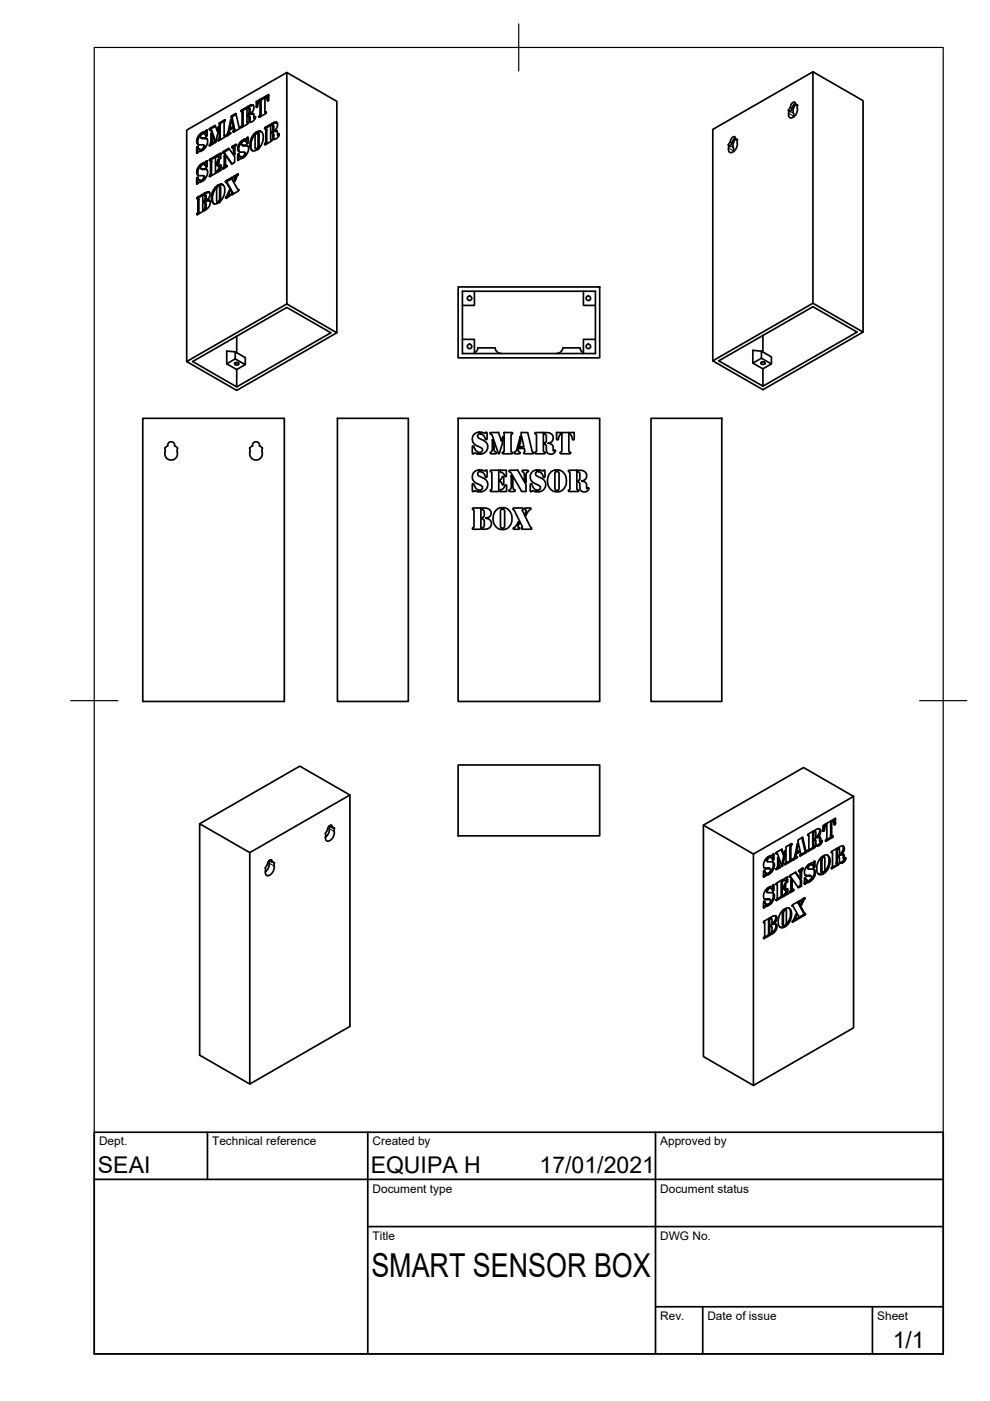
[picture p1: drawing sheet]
<svg xmlns="http://www.w3.org/2000/svg" width="210mm" height="297mm" viewBox="0 0 210 297" stroke-linecap="round" stroke-linejoin="round" font-family="sans-serif">
<defs><g id="words">
<text font-size="7" x="78.7" y="270.6">SMART SENSOR BOX</text>
<g font-size="4.9">
<text x="20.8" y="248.6">SEAI</text>
<text x="78.6" y="248.6">EQUIPA H</text>
<text x="114.4" y="248.6">17/01/2021</text>
<text x="189.3" y="285.8">1/1</text>
</g>
<g font-size="2.5">
<text x="21" y="242.9">Dept.</text>
<text x="45" y="242.9">Technical reference</text>
<text x="79" y="242.9">Created by</text>
<text x="140" y="242.9">Approved by</text>
<text x="79" y="252.8">Document type</text>
<text x="140" y="252.8">Document status</text>
<text x="79" y="262.9">Title</text>
<text x="140" y="262.9">DWG No.</text>
<text x="140" y="279.9">Rev.</text>
<text x="150" y="279.9">Date of issue</text>
<text x="186" y="279.9">Sheet</text>
</g>
</g></defs>
<!-- layer: Visible -->
<g fill="none" stroke="#000" stroke-width=".36">
<path d="M60.8 15.4l-21.2 12.2v49.1M172.4 15.2l10.6 6.1v49.1M41.7 37.9v1.1l.4-.3 .6-.1v-.3h-.3M41.7 36.5a.8 .8 0 0 0 .4 .8 .8 .8 0 0 0 .8-.1l.6 .4-.4-.3M41.7 31.3v1.2l.4-.3 .6-.2v-.3h-.3M41.7 30a.8 .8 0 0 0 .4 .7 .8 .8 0 0 0 .8 0l.6 .4-.4-.4M41.7 37.7v.2l.2 .1 .1-.1M41.7 31.2v.1l.2 .2 .1-.2M41.8 35.9l-.1 .6 .2 .1 .1-.6M41.8 29.3l-.1 .7 .2 .1 .1-.6M41.8 37.6l-.1 .1 .3 .1M41.8 31.1l-.1 .1h.3"/>
<path d="M41.9 36.6l.2 .6M41.9 30.1l.2 .6M41.9 31.5v.9M41.9 38v.9M42 37.7l-.2-.1 .6 .7M42 31.1h-.2l.6 .6M42.1 35.3l.2 .1-.3 .6-.2-.1zM42.1 35.3l.7-.6v.3l-.3 .4v.3l.3 .1M42.1 28.8l.2 .1-.3 .6-.2-.2zM42.1 28.8l.7-.7v.3l-.3 .5 .1 .3 .2 .1M42.3 38.2l.2 .2M42.3 31.7l.2 .1"/>
<path d="M42.4 38.3l.1 .1M42.4 31.7l.1 .1M42.6 38.4h.1M42.6 31.8l.1 .1M42.6 35.8l.4 .1M42.6 29.2l.4 .2M42.8 34.9l-.5 .5M42.8 28.4l-.5 .5M43 34.6v.3h.4M43 28v.3l.4 .1M43.1 31.7v.1M43.1 38.3h.1"/>
<path d="M43.1 37.8l-.2 .3 .2 .2 .2-.3M43.1 31.3l-.2 .3 .2 .1 .2-.3M43.2 28.2v.1M43.2 34.7v.1M43.2 34.5l-.2 .1 .2 .1 .2-.1M43.2 27.9l-.2 .1 .2 .2 .2-.1M43.2 37.5l-.1 .3 .2 .2 .2-.4M43.2 31l-.1 .3 .2 .1 .2-.3M43.4 34.9l.4 .3zM43.4 28.4l.4 .3zM43.5 34.4l-.3 .1 .5 .1M43.5 27.9h-.3l.5 .1"/>
<path d="M43.5 35.1l.3 .3M43.5 35.8h-.7l1 .1M43.5 28.5l.3 .4M43.5 29.2l-.7 .1 1 .1M43.6 34.4l.2 .1M43.6 27.9l.2 .1M43.6 35.3l.1 .1M43.6 28.8l.1 .1M43.7 34.3l.2 .2M43.7 27.8l.2 .1M43.8 35.2v.2M43.8 28.7v.1"/>
<path d="M43.8 34.1l-.1 .1 .2 .3-.2-.3M43.8 27.6l-.1 .1 .2 .1v.1l-.2-.2M43.8 35.9l-.3-.1a.67 .67 0 0 1 .5 .7 2.5 2.5 0 0 1-1.1 2v-.4M43.8 29.4l-.3-.2a.63 .63 0 0 1 .5 .8 2.5 2.5 0 0 1-1.1 1.9v-.3M43.9 34.2l-.1-.1 .1 .1v1l-.2 .2M43.9 27.7l-.1-.1h.1v1.1l-.2 .2M44.4 27.4l.5 .3 .9 2.4M44.4 34l.4 .2M44.4 30.8l.1 .1M44.4 27.3l.1 .2M44.4 27.3h.3l-.1 .1zM44.4 33.8v.2h.1"/>
<path d="M44.4 30.7l.2 .1M44.5 33.8h.3l-.1 .2zM44.5 37.2l-.1 .2h.1M44.5 27.2l1.1-.6 .5 1.2M44.6 33.7l1.1-.6v3.7l-1.2 .6h-.1M44.6 34l.3 .2-.1 3-.2-.2zM44.6 27.4v.1M44.6 27.5l1 2.8 .7-2.5v-.9l-.2 .9 .1 .1M44.7 34h-.1M44.7 30.8h.1M44.7 37.3l-.1 .1M44.7 30l.2 .1-.2 .7-.3-.1z"/>
<path d="M44.7 30v-1.7l.3 .7v1l.1 .2M44.8 37.2l-.2-.2-.1 .2h.3M44.9 28.9v1.2M45.1 30.2l.2 .1M45.3 30.3h.1M45.3 30.3l-.2-.1 .2 .1-.1 .2-.7 .4-.1-.1M45.7 39.7l-.4 .5 .2 .1 .4-.5M45.7 33.3l-.9 .5M45.7 26.8l-1 .5M45.9 34.6v.3l.2 .1M45.9 33v.3l.4-.1 .5 .4M46.1 35l.3 .2"/>
<path d="M46.1 34.3l-.2 .3 .2 .1 .2-.2M46.1 33.1v.1M46.1 34.7v.3M46.1 36.5h.1M46.1 36.1l-.2 .3 .2 .1 .2-.2M46.1 39.5l-.2 .3-.2-.1 .4-.4-.2 .6v2.8l.2 .1v.3a.92 .92 0 0 1-1-.1 .92 .92 0 0 1-.3-1M46.2 34l-.1 .3 .2 .2 .1-.3M46.2 33.9v.1l.2 .2v-.2M46.3 33.8l-.1 .1 .2 .1M46.3 33.2l.4 .4M46.3 29.6l-.1 .2 .1 .1M46.3 39.2v.3l.4 .1-.2-.1"/>
<path d="M46.3 35.9l-.2 .2 .2 .2 .2-.3M46.4 33.9l-.1-.1h.1v1.3a.16 .16 0 0 1-.1 .2 .16 .16 0 0 1-.2-.2v-.1M46.4 29.5l-.1 .1h.3M46.4 29.4l.3 .1M46.5 35.6l-.2 .3 .2 .1 .2-.3M46.5 29.2l.2 .2v.1l-.3-.1zM46.5 26.1v3.1M46.5 39.5l.3 .3-.1-.2M46.5 29.7l-.1 .1M46.5 39.3v.2M46.6 39.7l-.1 2.8 .2 .1 .1-2.8M46.6 35.2l-.1 .4 .2 .1 .1-.3"/>
<path d="M46.7 35.1l-.1 .1 .2 .2v-.2M46.7 26.2v3.2M46.7 35v.1l.1 .1M46.8 39l-.5 .2 .2 .1 .5-.2M46.8 32.7l-.7 .4-.2-.1 .9-.6v1.1l-.2 .1M46.8 35.1l-.1-.1 .1 1.1-.9 .5v-.2M47.2 32.3l.1 .1M47.2 35.7l.1 .1M47.2 32.4l.5 .2 1.5 2.1M47.3 39.2l-.5-.2a1.17 1.17 0 0 1 .8 1.6l-.5 1.6-.8 .8v-.3M47.3 32.2l.2 .1M47.3 35.5l-.1 .2 .2 .1"/>
<path d="M47.5 34.9l.3 .1-.3 .7-.2-.2zM47.5 35.7h.1M47.5 34.9v-1.9l.3 .3v1.6l.2 .2M47.6 28.8l.2 .1M47.6 25.4l-1.1 .7 .2 .1 1-.6M47.7 28.8h-.1l.2 .1M47.8 28.8l-.2 .3-1.2 .7h-.2M47.8 25.5l-.2-.1 .2 .1-.3 .4 .1 2.9M47.8 33.2v1.8M47.8 38.6h.1M47.8 38.6l.4 .2 1.2 2.2-.2-.1-1.2-2.2M47.9 38.4l-.1 .2 .2 .1 .1-.2"/>
<path d="M47.9 35.1l.2 .1M48 38.7h.1M48.1 35.1l.1 .1M48.1 35.1l-.2 .4-.6 .3-.1-.1M48.1 35.2h.1M48.2 28.4l-.3 .4h.2M48.3 28.2l-.1 .2 .2 .1 .1-.1M48.4 28.5l-.2 .3M48.6 28l.1 .1M48.6 31.6l-1.1 .7-.2-.1 1.2-.8 1.3 1.8v1.2l-.7 .4-1.7-2.4M48.7 28.1l.2 .1M48.8 28.1l.1 .1"/>
<path d="M48.9 28.2v.1M48.9 28.2l-.1 .2-.7 .4h-.2M48.9 25.4l.1 .5-.5 2.5-.2-.2zM49 24.9l.2 .1 .5 2-.3-.2zM49.1 24.6l-.1 .3M49.1 27.2v.1M49.2 31.2l.5 .3-.3-.2v-.1M49.2 31.1l.1 .2M49.3 24.7l-.1 .3M49.3 37.8l-1.2 .7-.2-.1 1.4-.8-.1 .5 1.3 2.1M49.4 27.8l.1 .2M49.4 31.4l.1 1.1 .2 .1v-1.1"/>
<path d="M49.4 26.8l-.5 .3 .2 .1 .6-.2M49.5 27.1l.1 .4 .2 .1-.1-.4-.2-.1-.6 .4v-.4M49.5 37.5l.1 .1M49.6 37.4l-.1 .1 .5 .3-.4-.2M49.6 27.6l-.2 .2 .2 .1M49.6 27.5l.2 .1M49.6 27.5l.2 .3v-.1M49.7 37.3l-.1 .1 .3 .1M49.7 32.6h.1M49.7 37.9l-.1 .4 .2 .1M49.8 37.7l.2 .2v-.1M49.8 37.5l-.1 .2"/>
<path d="M49.8 37.8l-.1 .1 .2 .2M49.8 27.8l-.1 .1M50.1 24.3l-.8 .4-.2-.1 .9-.5 .8 2.9a.16 .16 0 0 1 .1 .2 .16 .16 0 0 1-.2 .1l-1.2 .7-.1-.1M50.1 30.8l-.7 .4-.2-.1 .9-.5-.3 .8v1.4l-.3-.3M50.4 36.9l-.7 .4 .2 .2 .5-.4M50.4 32.9v1.1l.3-.3 .7-.1v-.3h-.4M50.4 31.5a.74 .74 0 0 0 .3 .7 .74 .74 0 0 0 .8 0l.3 .1 .3 .3-.3-.3M50.4 32.7l.2 .3v-.2M50.5 36.9h-.1l.1 .1M50.5 36.9l-.8 1.6-.1-.2M50.5 30.9l-.1 .6 .2 .2 .1-.7M50.5 32.6l-.1 .1 .3 .1"/>
<path d="M50.6 31.7l.2 .5M50.6 33v.9M50.7 32.7l-.2-.1 .5 .7M50.7 27l.2 .1M50.8 30.3l.2 .1-.3 .6-.2-.1zM50.8 30.3l.7-.6-.2 .5a.36 .36 0 0 0-.1 .3 .36 .36 0 0 0 .3 .3M51 33.2l.2 .2-.2-.1M51.1 23.6l.4 .2-.2-.1M51.1 23.4l.1 .3M51.2 23.4h.3l-.1 .1zM51.2 26.8v.2M51.2 33.4h.2"/>
<path d="M51.3 23.3l1.1-.6v3.2l.2 .2M51.3 26.7l-.1 .1h.3M51.3 30.8l.4 .1M51.3 23.7v2.9l.2 .1v-2.9M51.3 26.6l.2 .1M51.4 23.5l-.1 .2M51.4 26.9l-.1 .1M51.5 29.9l-.5 .5M51.7 29.6v.3h.4M51.8 33.3h.1M51.8 32.8l-.3 .4 .3 .1 .2-.4M51.9 29.7v.2"/>
<path d="M51.9 29.5l-.2 .1 .2 .1 .2-.1M51.9 32.5l-.1 .3 .2 .1 .1-.3M52.1 29.9l.4 .3zM52.2 29.4l-.3 .1 .5 .1M52.2 30.8h-.7l.9 .1M52.2 30.1l.3 .3M52.3 29.4l.2 .1M52.3 30.3l.1 .1M52.3 29.3l.3 .1M52.4 22.9l-.9 .5M52.5 30.2v.2M52.5 29.1l-.1 .1 .2 .2-.2-.2"/>
<path d="M52.5 30.9l-.3-.1a.63 .63 0 0 1 .5 .7 2.51 2.51 0 0 1-1.2 2v-.3M52.5 26h-.1l.2 .1M52.6 22.6v.3l.4 .1v.2l-.3-.3M52.6 24.3v.3l.4 .3-.3-.3M52.6 29.2l-.1-.1 .1 1.1-.3 .2M52.6 26.1h.1M52.7 26h-.2l.2 .1-.2 .2-1.3 .7h-.1M52.7 24.2l-.1 .1 .2 .2 .1-.2M52.8 22.7v.2M52.8 24.5v.1M52.8 24l-.1 .2 .2 .1 .1-.2M52.8 23.1v.9l.2 .1v-.9"/>
<path d="M52.8 24.8v.6l.2 .1v-.6M53 25.5l.1 .4M53 22.3l-.4 .3 .2 .1 .5-.3M53.1 29.8l-.1 .9 .2 .1 .1-.9M53.2 30.8l.1 .9 .3 .3M53.4 24.1l-.3 .1h.5M53.5 29l-.4 .8 .2 .1 .4-.8M53.5 22.2l-.5 .1 .3 .1h.4M53.6 24.1h-.2l.4 .1M53.7 22.3l-.2-.1a1.18 1.18 0 0 1-.3 1.9l-.1 .1M53.7 24.1h-.1l.2 .2v.7l.3 .1M53.8 28.4l-.3 .6 .2 .1 .4-.6"/>
<path d="M53.9 25l.2 .1M54.1 24.7l-.2 .3 .2 .1M54.1 25.1h.1M54.2 24.8l-.1-.1a1.01 1.01 0 0 1-1.2 1.1l-.1-.4M54.2 31.6l.1 .1M54.3 28.3l-.2 .2-.3-.1 .5-.4-.2 .8v2.4l.2 .7a.94 .94 0 0 1-1-.1 .94 .94 0 0 1-.3-1.1M54.3 21.6v1.1M54.5 27.9v.3l.4 .2-.3-.2M54.5 21.7v1M54.6 31.4l-.1 .1 .2 .1 .1-.1M54.7 31.2l-.1 .2 .2 .1 .1-.1M54.7 28.3l.2 .3v-.2"/>
<path d="M54.7 28.5v2.7l.2 .2v-2.8M54.7 28.1v.2M54.9 27.8l-.4 .1 .2 .2 .5-.2M54.9 21.4l-.4 .3-.2-.1 .6-.4-.3 1.3a.17 .17 0 0 1 0 .2 .17 .17 0 0 1-.3 0h.2M55 24.6l-.2 .2 .2 .1M55.1 24.5l-.1 .1 .2 .1 .1-.1M55.1 24.4l.2 .2M55.1 21.1l.3 .1-.1 3.4-.2-.2zM55.1 21.1l1.1-.6v3.3M55.2 24.7l-.1 .1M55.4 27.9l-.5-.1a1.16 1.16 0 0 1 .9 1.6 3.1 3.1 0 0 1-1.3 2.4v-.3M56.1 27.2l.4 .2-.2-.1"/>
<path d="M56.2 27.1l.1-.1 .2 .1-.1 .1zM56.2 27.1l.1 .2M56.2 20.7l-.8 .5M56.2 30.4v.3M56.2 23.8h.1M56.2 23.8l.2 .1M56.3 27l1.1-.7v3.3M56.3 30.3l-.1 .1h.3M56.3 30.3l.2 .1M56.3 23.8h-.1l.3 .1M56.4 27.2l-.1 3.1 .2 .1v-3M56.4 20.4l.2 .1 .1 .7 .2 .1-.2-.4"/>
<path d="M56.4 20.4v.3l.3 .2-.2-.2M56.4 20.4l.6-.4v1.1a.16 .16 0 0 1-.1 .3 .16 .16 0 0 1-.2-.1M56.4 30.5l-.1 .1M56.4 23.9h.1M56.5 23.8h-.2l.2 .1-.2 .2-1.3 .8-.2-.1M56.7 21.2l.1 .2M56.9 21.3h.1M57 20.3l-.4 .2M57.4 26.6l-.9 .5M57.4 29.6v.1M57.6 29.6l-.2 .1 .3 .1-.3-.2M57.6 26.2v.3l.4 .2v.2l-.2-.1v-.4"/>
<path d="M57.6 28v.3l.4 .3-.2-.2v-.3M57.7 29.7l-.1-.1 .1 .1-.2 .3-1.2 .7-.2-.1M57.7 27.8l-.1 .2 .2 .1 .2-.2M57.8 27.7l-.1 .1 .3 .1v-.1M57.8 26.8v.9l.2 .1v-.9M57.8 28.4v.7l.2 .1v-.6M58 29.2l.1 .4M58.1 26l-.5 .2 .2 .2 .5-.3M58.4 27.7l-.3 .1 .2 .1 .3-.1M58.5 25.9l-.4 .1h.6M58.6 27.7h-.2l.4 .1M58.7 26l-.2-.1a1.16 1.16 0 0 1-.3 1.8l-.1 .1"/>
<path d="M58.8 27.8l-.2-.1 .2 .3v.6l.3 .2M58.9 28.6l.2 .2M59.1 28.4l-.2 .2 .2 .1M59.1 28.8h.1M59.2 28.5l-.1-.1a1.01 1.01 0 0 1-1.1 1.1l-.2-.4M154.9 30.1l.4 .2M154.9 30.1l-.5 .6M155.5 31.3v.8M155.9 29.5l.4 .2M155.9 29.5l-.1-.4a.8 .8 0 0 0-.9 1M155.9 29.2l-.5 .5-.1 .6-.5 .7-.4-.3M155.9 29.5l.5 .1-.1 .3a1.97 1.97 0 0 1-1.5 2.4 1.27 1.27 0 0 1-.3-1.4l-.1-.2"/>
<path d="M155.9 29.5l-.2 .4a1.68 1.68 0 0 0-.2 1.4M167.6 23.7l-.4-.3v.6M167.6 22.8l.4 .2M167.6 22.7l-.4 .7M168 23l-.4 .6M168.6 22.2l.5 .2M168.7 22.2l-.1-.5a.8 .8 0 0 0-1 1.1M168.7 21.9l-.5 .5-.2 .6M168.7 22.1l.4 .2-.1 .2a1.96 1.96 0 0 1-1.4 2.5 .74 .74 0 0 1-.4-1M168.7 22.2l-.3 .4a2.11 2.11 0 0 0-.1 1.8v.4M41.7 42l.4 .2M41.8 41.9h.3l-.1 .1z"/>
<path d="M41.8 41.9l.1 .2M41.8 45.2l-.1 .2 .1 .1M41.9 41.8l1.1-.6v3.6l-1.2 .7-.1-.1M41.9 45.2h-.1l.3 .1M41.9 42.1l.2 .1M41.9 42.1v3l.2 .1v-2.9M41.9 45.1l.2 .1M42 42l-.1 .1M42 45.4h.1M43 41.4l-.9 .5M43.2 41v.4l.4 .1M43.2 42.7v.3l.5 .2-.3-.4"/>
<path d="M43.3 42.6l-.1 .1 .2 .1 .1-.1M43.3 44.4l-.1 .1 .2 .1 .1-.1M43.4 41.2v.1M43.4 44.6h.1M43.4 42.5l-.1 .1h.3M43.4 41.3l.2 .2M43.4 44.2l-.1 .2 .2 .1 .1-.2M43.5 40.9l-.3 .1 .2 .2 .3-.2M43.5 41.5l.2 .2v-.1M43.5 42.3l-.1 .2 .2 .1 .1-.2M43.5 43v.9l.2 .1v-.8M43.5 41.6v.6l.2 .1v-.6"/>
<path d="M43.5 42.2v.1l.2 .1v-.1M43.5 43.9l-.1 .3 .2 .1 .1-.3M44 42.4l-.3 .1 .6 .1M44.2 42.4h-.2l.4 .2-.2-.2a1.12 1.12 0 0 1-.2 1.8l-.8 .5v-.2M44.3 40.7l-.8 .2 .2 .1 .7-.2M44.4 40.8l-.1-.1 .2 .3-.1 .7-.7 .8M44.9 41l-.1 1 .2 .1 .1-.9M45 42.1l.1 .6 .3 .5M45.3 40.2l-.4 .8 .2 .2 .4-.9M46 42.8l.1 .1M46.4 42.6l-.1 .1 .2 .1 .2-.1M46.5 42.5l-.1 .1 .3 .1v-.1"/>
<path d="M47.9 41.8v.2M47.9 41.7v.1l.1 .1M48.2 41.8l-.1 .1M48.2 41.3l.2 .1-.2 .4-.3-.1zM48.6 41.1l-.2 .3M48.6 41.3h.2l-.1 .2-.7 .5-.2-.1M48.7 41.3l-.1-.1 .2-.7-.2-.2-.4 1M49.1 41.1l.1 .2M49.2 40.9l-.1 .2 .2 .1 .1-.2M50.4 40.2l.2 .1-.1-.1a.2 .2 0 0 1 .1 .2 .2 .2 0 0 1-.2 .2l-1.2 .7-.1-.1M39.6 76.7l21.2-12.3 10.6 6.2-21.2 12.2zM49.9 76.9h.4l.4 .3-.6 .2-.4-.2z"/>
<path d="M49.9 76.1l2.1 1.2-1.8 1M49.9 76.1l-1.8 1M49.9 74.6v1.5M50 76.9h.4M50.2 71.3v3.5M52 77.3v-1.5l-2.1-1.2-1.8-.2v2.7l2.1 1.2v3.7l-9.3-5.3 19.9-11.5 9.3 5.4-19.9 11.4M60.8 64.4v-49l10.6 6.1v49.1M97.1 60.8h30v15.1h-30zM98 72h2.6v3M98 61.8h28.2v13.2h-28.2zM100.6 61.8v3h-2.6M100.6 74.8a1.38 1.38 0 0 0 .7-1h3.6a1.37 1.37 0 0 0 1.4 1.1"/>
<path d="M119.3 73.8h3.6M119.4 73.7a1.34 1.34 0 0 1-1.4 1.2M123 73.7a1.34 1.34 0 0 0 .7 1.1M123.7 61.8v3h2.5M126.2 72h-2.5v3M151.1 76.5l21.3-12.2 10.6 6.1-21.2 12.2zM161.4 76.8l.5-.1 .3 .4-.6 .2-.3-.2zM161.4 76l2.2 1.2-1.8 1M161.4 76l-1.8 1M161.4 74.5v1.5M161.5 76.7h.5M161.8 71.1v3.5"/>
<path d="M163.6 77.2v-1.5l-2.2-1.2-1.8-.2v2.7l2.2 1.2v3.7l-9.4-5.4 20-11.5 9.3 5.4-19.9 11.5M172.4 64.3v-49.1l-21.3 12.2v49.1M30.3 88.7h30v60h-30zM34.9 95l.7-.5a.75 .75 0 0 1 .7-.9 .75 .75 0 0 1 .7 1l.7 .4M37.7 95l-.1 .5a1.4 1.4 0 0 1-1.3 2 1.4 1.4 0 0 1-1.3-2l-.1-.5M52.9 95l.6-.5a.75 .75 0 0 1 .8-.9 .75 .75 0 0 1 .7 1l.7 .4M52.9 95l.1 .8M55.6 95l-.1 .5a1.37 1.37 0 0 1-1 2 1.37 1.37 0 0 1-1.5-1.7M71.5 88.7h15.1v60h-15.1zM97.1 88.7h30v60h-30zM100.2 94.6h.3a1.68 1.68 0 0 0 1 1.3v.4l-.9-.3a.24 .24 0 0 1-.3 .3 .24 .24 0 0 1-.2-.3zM100.6 92l1-.4h.1v.4a.49 .49 0 0 0-.5 .5 .49 .49 0 0 0 .4 .5l.7 .3a1.54 1.54 0 0 1 1.1 1.7 1.54 1.54 0 0 1-1.6 1.3v-.4a.56 .56 0 0 0 .5-.6 .56 .56 0 0 0-.6-.5 1.77 1.77 0 0 1-1.5-2z"/>
<path d="M101.9 99.6l.8 .3 .5-.2 .1 1.3a.25 .25 0 0 1-.4 .2 .25 .25 0 0 1-.1-.4l-.3-.5-.6-.3zM101.9 91.6l.8 .2 .5-.1 .1 1.3a.23 .23 0 0 1-.3 .2 .23 .23 0 0 1-.2-.3l-.3-.6-.6-.3zM103.9 91.8l1.8-.1 .6 1.8 .3-1v1.1l-.7 2.6h-.2l-1.3-3.9-.5-.3zM104 99.8l1.7-.1v4.5l-1.8-.1 .4-.5v-3.3l-.3-.3zM104.4 93.2l.4 1v1.2l.4 .6-.1 .2-1.2-.1 .5-.6zM106 99.7h1.4v1.3l-.3 .1a1.31 1.31 0 0 0-1.1-1zM106.9 91.7l1.8 .1-.1 .2-.2 .2v3.5l.3 .3-.1 .2h-1.9l-.2-.1 .4-.4zM108 99.7h1.8l1.7 3.1v1.4h-.9l-2.2-3.9-.5-.3zM110.3 92.5l.2 .7-.6 2.3 .4 .6-.2 .1h-1l-.1-.3 .6-.6zM110.6 91.7h1.3l1 4.1a.18 .18 0 0 1 .2 .2 .18 .18 0 0 1-.1 .2h-1.8a.24 .24 0 0 1-.2-.3 .24 .24 0 0 1 .3-.2l-.1-.6h-.9v-.4h.8l-.6-2.7zM110.7 99.8l1.1-.1a.2 .2 0 0 1 .2 .1 .2 .2 0 0 1-.2 .3l-.3 .5v1.6l-.3-.6-.1-1.2-.4-.4zM113.5 91.8l1.7-.1v3.9l.4 .3-.1 .3h-1.8l-.3-.1 .3-.4v-3.5l-.3-.2z"/>
<path d="M114.2 99.6l.8 .3 .5-.2v1.3a.25 .25 0 0 1-.3 .2 .25 .25 0 0 1-.1-.4l-.3-.5-.6-.3zM115.5 91.7a1.63 1.63 0 0 1 1.7 .7 1.13 1.13 0 0 1-1 1.6 .97 .97 0 0 1 1.1 .8l.1 .8a.25 .25 0 0 1 .4-.1 .25 .25 0 0 1-.2 .4 .98 .98 0 0 1-1.1 .4 .98 .98 0 0 1-.7-1v-.8l-.3-.3v-.3l.3-.3v-1.2l-.3-.3zM118 91.7h.9v.4l-.3 .3-.2 .7a.2 .2 0 0 1-.2 .2 .2 .2 0 0 1-.2-.2zM118.2 99.6a2.44 2.44 0 0 1 1.9 1.8 2.44 2.44 0 0 1-.8 2.5l-1.1 .4v-.4l.3-.3v-3.3l-.3-.3zM119.1 91.7h1.5v4l.4 .2-.1 .3-2.2-.1 .1-.2 .3-.2zM120.5 99.8l1.8-.1v3.9l.4 .3-.1 .3h-1.9l-.2-.1 .3-.4v-3.5l-.3-.2zM120.9 91.7h.9v1.4a.2 .2 0 0 1-.3 .2 .2 .2 0 0 1-.2-.2l-.1-.6-.3-.4zM122.6 99.7a1.63 1.63 0 0 1 1.7 .7 1.13 1.13 0 0 1-1 1.6 .97 .97 0 0 1 1.1 .8l.1 .8a.24 .24 0 0 1 .4-.1 .24 .24 0 0 1-.2 .4 .97 .97 0 0 1-1.1 .4 .97 .97 0 0 1-.7-1v-.8l-.3-.3v-.3l.3-.3v-1.2l-.3-.3zM138 88.7h15v60h-15zM100.2 102.6h.3a1.68 1.68 0 0 0 1 1.3v.4l-.9-.2a.24 .24 0 0 1-.3 .2 .24 .24 0 0 1-.2-.3zM100.2 107.7h1.8v4.5h-1.6l-.2-.1 .3-.4v-3.5l-.3-.2zM100.6 100l1-.4h.1v.4a.49 .49 0 0 0-.5 .5 .49 .49 0 0 0 .4 .5l.7 .3a1.54 1.54 0 0 1 1.1 1.7 1.54 1.54 0 0 1-1.6 1.3v-.4a.56 .56 0 0 0 .5-.6 .56 .56 0 0 0-.6-.5 1.77 1.77 0 0 1-1.5-2z"/>
<path d="M102.2 107.7h.4a1.14 1.14 0 0 1 1.3 .4 1.14 1.14 0 0 1 0 1.4l-.9 .4a1.15 1.15 0 0 1 1.1 1.6 1.41 1.41 0 0 1-1.5 .7h-.4v-.3l.3-.1 .2-.3v-1.2l-.5-.2v-.4h.3l.2-.4v-.8l-.1-.3-.4-.1zM105.2 108.1l.4-.3 .8-.2v.4l-.3 .4v3.1l.3 .4v.4a2.44 2.44 0 0 1-1.2-4.2zM106 103.9a1.64 1.64 0 0 0 1.2-1.1l.2 .2v1.2h-1.4zM106.5 101.1h.3v1.4a.21 .21 0 0 1-.2 .3 .21 .21 0 0 1-.2-.3l-.4-.4v-.4l.3-.2zM106.7 107.6a2.43 2.43 0 0 1 1.9 1.8 2.43 2.43 0 0 1-.8 2.5l-1.1 .4v-.4l.3-.4v-3.1l-.3-.4zM108.4 100.9l.3 .5 .1 2 .4 .6-.1 .2h-1l-.2-.2 .4-.3 .1-.4zM108.8 107.8l1.8-.1a.28 .28 0 0 1 .3 .2 .28 .28 0 0 1-.2 .3l1.7 3.5a.29 .29 0 0 1 .3 .2 .29 .29 0 0 1-.1 .3h-1.8a.24 .24 0 0 1-.3-.2 .24 .24 0 0 1 .3-.3zM109.9 110.6l.2 .4-.2 .3a.5 .5 0 0 0 .3 .7l-.2 .2h-1l-.2-.1 .4-.4zM111.2 107.8l1.2-.1 .2 .2-1.1 1.3-.2-.4 .3-.5zM112.5 102.6h.2a1.68 1.68 0 0 0 1.1 1.3v.4h-.3a.63 .63 0 0 0-.9-.1l-.2-.1zM112.8 100.1l.4-.3 .6-.2h.2v.4a.5 .5 0 0 0-.5 .5 .5 .5 0 0 0 .4 .5l.7 .3a1.54 1.54 0 0 1 1.1 1.7 1.54 1.54 0 0 1-1.7 1.3v-.4a.56 .56 0 0 0 .6-.6 .56 .56 0 0 0-.6-.5 1.71 1.71 0 0 1-1.4-2.4zM116.8 100.1l.5-.3 .7-.2v.4l-.4 .4v3.1l.4 .4v.4a2.45 2.45 0 0 1-1.2-4.2z"/>
<path d="M69.8 175.1v.2a2.13 2.13 0 0 1-.8 2.2M69.8 175.1l.6-.1 .1 .5 .4 .1v.2a1.97 1.97 0 0 1-1.5 2.5 1.27 1.27 0 0 1-.4-1.4v-.2zM70 175v.2l.5 .3M70.8 175.5l.1 .1M74.2 168.6l-10.6-6.2-21.3 12.3M97.1 162.2h30v15h-30zM149.1 174.9l10.6 6.2M167.5 179.2l.2 .1M167.5 179.1l.3 .1h-.1M167.7 179h-.1M167.8 178.9v.3M167.9 179l-.2-.1-1.1 .6v3.3l-.2 .5"/>
<path d="M169 179.2l.2 .1-.4 2.1M169.2 179.3l-.1-.5-.6 2.8-.4 .7M170 177.6l.6 2.6M171.3 177.1h.1v-.3l1.1-.6 .1 3.3M171.4 177.1l-.1-.1 .2 .2v2.9l-.2 .4M172.3 176.3l.1 3M172.6 179.5h.1M172.6 179.5l-.2-.2 .4 .2M172.7 179.5l.1 .2M172.7 176.2l.2 .2-.2-.1v-.2l.3-.2a.55 .55 0 0 1 .6-.2 .55 .55 0 0 1 .4 .5M172.9 178.1l.1 .8a.39 .39 0 0 0 .1 .4 .39 .39 0 0 0 .5 0h-.5M172.9 176.4l.1 1.1-.3 .3v.3h.2l-.2-.1"/>
<path d="M173.4 177.2l-.4 .3 .9 .1M173.4 179.2l.3-.2 .2 .1-.3 .2M173.6 176.9l.2 .1-.2 .3-.2-.1zM173.6 176.9l.2-.8 .2 .1-.2 .8M173.6 177.3l-.4 .3M173.7 175.7l.1 .4M173.7 179l.2-.3 .2 .1-.2 .3M173.8 177.7l-.1-.2 .3 .3M174.1 178.4l.2 .1-.2 .3M174.2 178.2l.1 .1v.2M174.3 178.3l-.1-.1-.2 .3v-.7l-.2-.1v.6l.2 .2-.1 .2M174.5 176.1l.1 .1z"/>
<path d="M174.6 175.8v-.1l.2 .1v.2M174.6 175.7l.1-.5 .2 .1-.1 .5M174.7 176.1l.1-.1-.2-.2-.1 .2 .2 .1-.1 .1M174.7 175.2l.2-.3 .2 .1-.2 .3M174.9 174.8v.1M175 178.1l1.4-.7 .2 .1-1.5 .8M175.1 175v-.3l-.6 .3v1.1M176.1 174.1l.1 3.1M176.2 177.2l.2 .2M176.2 177.2l.4 .1M176.4 177.3l-.1-3.3-1 .6v3.2l-.3 .5M176.5 177.3l.1 .2"/>
<path d="M176.5 174.1l.1 .1M176.8 174.7l.3 .1-.1 .1M176.9 174.6v-.1l.2 .3M176.9 173.6v.9M177.1 174.6v-1.1l-.6 .3v.4l.5 .7-.1-.1M177.3 179.9l.1 3.1M177.7 179.9l.2 .1h-.2v-.3l.3-.2a.55 .55 0 0 1 .7-.2 .55 .55 0 0 1 .3 .6M178.7 179.4l.1 .4M181 168.9v49l-21.3 12.2-10.6-6.1v-49.1l21.3-12.2 10.6 6.2-21.3 12.2v49M53 180.8l-10.7-6.1v49l10.7 6.1 21.2-12.2v-49l-21.2 12.2v49M57.1 183a1.99 1.99 0 0 1-.8 1.9M57.1 182.5v.5"/>
<path d="M57.3 182.3v.3l.4 .2M57.7 182.8l-.1-.4a.8 .8 0 0 0-.9 1 2.08 2.08 0 0 0-.3 2.1 1.16 1.16 0 0 0 1.6-.8l.1-1.1M57.7 182.8l.5 .1M58 182.9l.2 .1M58.2 182.9l-.1 .7M161.9 185.7l.2 .1-.1 .1M161.9 185.7l.1-.1 .2 .1-.1 .1M161.9 195.6l.1-.3 1.2-.7v3.7M161.9 198.8l.2 .2h-.2M161.9 198.8l1.1-.6 .2 .1-1.1 .7M161.9 191.1l.2 .3M161.9 184.6l.2 .3"/>
<path d="M162 192.1l.2 .1M162 185.6l.2 .1M162 195.6l-.1-.1 .2 .2v2.8l-.2 .5M162 191.1l.3 .4M162 184.6l.3 .4M162 185.5l.2 .1M162.1 191.4l.4 .3zM162.1 184.9l.4 .3zM162.1 192.4l.1-.2-.2-.1v.4M162.1 192l.3 .2h-.1M162.1 190.6l.4 .1h-.2M162.1 185.5l.3 .1h-.1"/>
<path d="M162.1 191.2a.16 .16 0 0 0-.2-.1 .16 .16 0 0 0 0 .3v1l.1 .1-.1-.1M162.1 184.6v-.1l-.2 .2v1.2h.1h-.1M162.2 192l.4-.1 .2 .1-.4 .2M162.2 185.5l.4-.1 .2 .1-.4 .1M162.3 190.6h.7l.3 .1h-.8M162.3 184.1h.7l.3 .1h-.8M162.5 188.9v-.3l.3 .1-.1 .3M162.5 182.3v-.2l.3 .1-.1 .3M162.5 191.7h.3v.3M162.5 189.1v-.2l.2 .3M162.5 185.2h.3v.3M162.5 182.5v-.2l.2 .4"/>
<path d="M162.5 188.6l.3-.3 .2 .2-.2 .2M162.5 182.1l.3-.3 .2 .1-.2 .3M162.6 185.2v.2M162.6 191.8v.1M162.8 181.7v.1M162.8 188.3h.1M162.8 189.2l-.3-.1 .4 .2h1M162.8 182.7l-.3-.2 .3 .2 1.1 .1M163 188.5l-.1-.3a1.79 1.79 0 0 0-.8 2.4l.2 .1-.2-.1M163 181.9v-.3a1.81 1.81 0 0 0-.9 2.5l.4 .1h-.2M163 194.8v3.4M163 190.6h.1"/>
<path d="M163 184.1h.1M163.1 190.6l.2 .1a.57 .57 0 0 1-.3 .9v.3l.3-.2h-.3M163.1 184.1l.2 .1a.57 .57 0 0 1-.3 .9v.3l.3-.2-.3-.1M163.1 191.6l.3-.3 .2 .1-.3 .3M163.1 185l.3-.3 .2 .2-.3 .3M163.2 188.2l.5 .3 .2 .4M163.2 181.7l.4 .2 .3 .5M163.3 194.7h.1M163.4 196.3l.1 .1M163.4 194.7l.2 .1M163.4 191.3l.4-.7 .2 .1-.4 .7M163.4 184.7l.4-.7 .2 .2-.4 .7"/>
<path d="M163.5 194.8l.2 .1v.8l-.3 .5v.2h.1l-.1-.1M163.6 196.4l.1 1.1-.4 .4v.3l.8-.5-.2-.1-.6 .4M163.6 188.4l-.4-.1v-.2l.6-.2 .2-.3 .1 1M163.8 189.3l.2 .6M163.8 182.7l.2 .6M163.8 188.7l.2 .1v.1M163.8 182.2h.2v.1M163.8 188.8l.1 .1M163.8 182.3l.1 .1M163.8 188.6l.1-.1 .2 .1-.1 .2M163.8 190.6l.2-.7 .2 .1-.2 .7M163.8 182.1l.1-.1 .2 .1-.1 .1"/>
<path d="M163.8 184l.2-.7 .2 .1-.2 .8M163.9 189.3l.3 .4v.3M163.9 182.8l.2 .3 .1 .3M163.9 181.2v.8M163.9 187.7v.8M163.9 197.6l.3-.4 .2 .1-.3 .4M164 195.6l-.3 .3h.7M164 181l.1 1.1M164.1 181l-.3 .3-.6 .2v.3h.4M164.2 195.4h.2l-.2 .3-.2-.1zM164.2 195.3l.2-.4 .2 .1-.2 .4M164.2 197.2l.3-.9 .2 .2v.2l-.3 .6"/>
<path d="M164.2 195.7l-.3 .3M164.4 194.2h.1M164.4 195.9h.1M164.4 194.9l.1-.4 .2 .2-.1 .3M164.4 195.9l.3 .2M164.5 194.5l-.1-.3 .2 .1 .1 .4M164.5 196.3l-.1-.4 .3 .2v.4M164.5 180.9l.2 .1-.2-.1 .1-.2 1.2-.6 .4 1.2-.5 2.2M164.5 180.9l.3 .1h-.1M164.6 187.5l.1-.3 1.1-.7v3.7M164.6 190.8l.1 .1h-.1M164.6 190.7l1-.6 .2 .1-1.1 .7"/>
<path d="M164.6 184.2l.5-.3 .2 .1-.6 .3M164.6 194.3a.7 .7 0 0 0-1 .1l-.3 .1v.3h.2l-.2-.1M164.7 187.5l-.1-.1 .2 .2v2.8l-.2 .5M164.8 181l1 2.7 .1-.1-.2-.1M164.9 182.3v.1M164.9 183.3v-.9l.2 .1v1M165 183.4l-.1-.1 .3 .3M165.1 182.5l-.2-.7v1.7l-.4 .8h.2l-.1-.1M165.2 183.6l-.2-.2 .5 .4M165.3 183.6l-.2 .3M165.3 183.6l.2 .2-.2 .2M165.6 186.7v3.4"/>
<path d="M165.7 180.1l.3 1.1 .2 .1 .3-1v1M165.9 193.4v-.2l.2 .1v.3M165.9 193.2l.2-.3 .2 .1-.2 .3M165.9 196.1v-2.7l.2 .2 .1 2.7-.3-.2 .4 .2v.3M166 188.3l.5 .4h-.2M166.1 186.5l.4 .2-.4 .1v-.4l.9-.5v1.1M166.1 192.9h.1M166.1 196.2v.3M166.2 188.4h-.2v-.3l.5-.9 .1 1.4M166.3 181.2l.2 .1-.6 2.3M166.3 193v-.2l-.3 .2a2.96 2.96 0 0 0-.7 3.5l.4 .2 .6-.1-.2-.1-.7 .1M166.3 188.6h.3l-.1 .1"/>
<path d="M166.4 187.4l-.1 1.1M166.4 183.1l1.1-.6 .2 .1-1.3 .7M166.5 192.9l.2 .2v2.6l-.2 .8 .9-1-.2-.1-.7 .8M166.5 192.9h.1h-.1v-.3a.94 .94 0 0 1 1.1 .2 .94 .94 0 0 1 .2 1M166.5 186.7l.4 .4-.1-.1M166.7 186.9l.3 .1-.1 .1M166.8 186v.9M166.8 188.6v.8l.2 .2M166.8 189.4l-.7 .5M167 188.5v1.1M167 188.5l-.9 1.3v.3l.9-.5M167.2 195.4l.3-.8 .1-.9 .2 .1v.4l-.4 1.3"/>
<path d="M167.2 192.5l.3 .4 .1 .8M167.4 185.9v-.3l1.3-.7 1.2 1.8M167.4 185.8l.2 .1h-.2M167.5 182.1v-2.9l.2 .1v3l-.2 .2M167.5 182.1l.4 .3M167.5 182.1l.2 .2M167.6 185.9l1.7 2.3 .6-.3-.2-.1-.5 .3M167.7 186.6h.1M167.7 188.1v-1.5l.3 .2v1.4M167.8 182.3l.1 .1-.2 .2M167.8 188.4l-.1-.3 .3 .4M168 186.8l-.3-.4v2.1l-.3 .7 .1 .1 .8-.5-.2-.1-.7 .4"/>
<path d="M168 192.1h.1M168 195.3l.7-.4 .2 .1-.7 .4M168.1 192.1l1.3 2.2-.2 .4M168.1 182.2l.2 .1h-.1M168.1 188.6l.2 .2M168.1 182.1l.6-.3 .2 .1-.6 .4M168.3 188.7l-.5-.3 .3 .2v.1M168.5 194.5h.1M168.6 185l1.1 1.6M168.7 194.9l.2 .1M168.7 194.7v.2M168.8 194.7l-.3-.2 .5 .3"/>
<path d="M168.8 193.9l.1 .1-.2 .6M168.8 194.7l.2 .1-.1 .2M168.9 181.6l.2 .1-.2 .2M168.9 194l-.1-.3-.8 1.6v.2l.2-.1h-.2M169.1 181.7l-.5-.4 .2 .3-.1 .2M169.2 191.3l.2 .2zM169.2 191.3v.1M169.3 191.1l-.1 .2M169.3 194.6l1.2-.8 .2 .1-1.4 .9M169.3 184.7h.1M169.3 184.7l.2 .1M169.4 191.1h.1l-.1 .3"/>
<path d="M169.4 191.5h.1M169.4 184.8l.3 .2v.9l.2 .4v-1.3M169.5 191.1h-.1l-1.2 .6-.2 .4M169.6 181.3l1.1-.6 .2 .1-1.2 .6M169.7 180.6l.1 .5-.2 .3h.1h-.1M169.7 187.8v-1.2l.2 .1v1.2M169.7 184.9v1.1M169.8 191.1h.1M169.8 184.6l.2 .1-.1 .3-.2-.1zM169.8 184.6l.1-.3 .3 .1-.2 .3M169.8 191.1l.1 .2-.1 .5 .1 .2 .4-.8M170 184.1l-.1 .2"/>
<path d="M170.1 191l-.2 .2M170.1 184.1l.2 .1-.1 .2M170.2 184.1l.1 .1M170.3 184.1h-.1l-.7 .4-.2 .2M170.3 190.6l.2 .1-.2 .5-.2-.2zM170.3 190.6h.3l-.1 .1M170.3 193.5l-1.1-2.1 .2 .1 1.2 2.2M170.5 193.8l.1-.1 .1 .2M170.6 190.4v.2M170.6 193.7l-.3-.2 .5 .3M170.6 186.1l.2 .3M170.6 180.2l.3 .2z"/>
<path d="M170.6 187.1l.3 .1M170.7 190.4h-.2l-.7 .4-.1 .3M170.7 186.1l.3 .4M170.7 180.3l.4 .2M170.7 187.1l.2 .1M170.8 187.4l.1-.2-.3-.1 .1 .4M170.8 187l.3 .1-.1 .1M170.8 185.6l.4 .1h-.2M170.8 186.2l-.1-.1-.1 .2v1.1l.1 .1-.1-.1M170.8 180.3l-.6-2.8-1 .6v.3l.4 1.9-.5 .3-.1 .4 .7-.4-.2-.1-.4 .2M170.9 180.4l-.2 .3M170.9 187l.4-.1 .2 .1-.4 .1"/>
<path d="M170.9 180.5l.2 .1-.2 .2M171 185.6h.7l.3 .1h-.8M171.1 183.9l.1-.3 .2 .1-.1 .3M171.2 186.7l-.4-.3 .4 .3h.3v.3M171.2 184.1l-.1-.2 .3 .3M171.2 183.6l.2-.3 .2 .2-.2 .2M171.3 180.4l.1 .1h-.1M171.3 180.3l1.3-.8 .2 .2-1.4 .8M171.3 186.8v.1M171.4 183.3h.1M171.5 184.2l-.3-.1 .4 .2h1M171.6 183.5v-.4a1.81 1.81 0 0 0-.8 2.5l.2 .1-.2-.1"/>
<path d="M171.7 185.6l.3 .1M171.8 186.6l.3-.3 .2 .1-.3 .3M171.8 183.2l.5 .2 .3 .5-.1-.1M172 185.7a.6 .6 0 0 1-.3 .9v.3l.3-.2h-.3M172.1 186.3l.4-.7 .2 .1-.4 .7M172.4 184.3l.3 .6M172.5 183.7l.2 .1-.1 .1M172.5 183.6l.1-.1 .2 .1-.1 .2M172.5 185.6l.2-.7 .2 .1-.2 .7M172.6 184.3l.2 .3 .1 .4M172.6 182.7v.8M172.7 182.6l.1 1"/>
<path d="M172.7 182.6l-.3 .3-.6 .2v.3h.5M174.1 182.2v-.3l.2 .1v.3M174.1 184.9v-2.7l.2 .1v2.7M174.1 181.9l.2-.2 .2 .1-.2 .2M174.3 181.7h.1M174.3 185v.2M174.3 185l-.2-.1 .4 .1v.3M174.5 181.8v-.3l-.2 .1a2.97 2.97 0 0 0-.8 3.7l.3 .2 .7-.2-.2-.1-.8 .1M174.8 181.7h-.1v-.3a.94 .94 0 0 1 1 .1 .94 .94 0 0 1 .3 1M174.8 181.7l-.1-.1 .2 .2v2.7l-.2 .7 .8-.9-.2-.1-.6 .7M175.3 184.2l.4-.9 .1-.9 .2 .1v.6l-.5 1.2M175.4 181.3l.2 .3 .2 .8"/>
<path d="M176.3 180.7l.1 .1v-.3l1.1-.7 .1 3.3-.2-.1M176.3 184l1.3-.8 .2 .1-1.4 .8M176.4 180.8l-.1-.1 .2 .1v2.9l-.2 .3 .1 .1-.1-.1M177.4 183l.4 .2M177.6 183.1v.1M177.7 183.1l.1 .2M177.9 181.8l.1 .7a.39 .39 0 0 0 .2 .5 .39 .39 0 0 0 .4-.1l-.2-.1-.3 .1M177.9 180l.1 1.2-.3 .3v.3h.2l-.2-.1M178.4 180.8l-.3 .4 .9 .1M178.4 182.8l.3-.2 .2 .1-.3 .2M178.6 180.5l.2 .1-.2 .3-.2-.1zM178.6 180.5l.2-.7 .2 .1-.2 .7"/>
<path d="M178.6 180.9l-.3 .4M178.7 182.6l.2-.2 .2 .1-.2 .2M178.8 181.4v-.2l.2 .3M179.1 182.1l.2 .1-.2 .3M179.2 181.9h.2l-.1 .3M179.4 181.9l-.2-.1-.2 .3v-.6l-.2-.1v.6l.2 .1-.1 .3"/>
<circle cx="99.6" cy="63.2" r=".48"/>
<circle cx="99.6" cy="73.4" r=".48"/>
<circle cx="124.7" cy="73.4" r=".48"/>
<circle cx="124.7" cy="63.2" r=".48"/>
</g>
<!-- layer: Visible Narrow -->
<g fill="none" stroke="#000" stroke-width=".21">
<path d="M41.7 38.8l.2 .2M41.7 32.3l.2 .1M43.2 35.8l.2 .1M43.2 29.2l.2 .2M44.6 34.2l.3 .1M44.6 36.9l.3 .1M44.7 27.7l.2 .1M45.2 30.2l.1 .1M46.2 35.2l.1 .1M47.5 32l.2 .2M47.5 32.5l.3 .2M48 38.3l.2 .1"/>
<path d="M48 38.7l.2 .2M48 28.6l.3 .1M48.4 27.9l.2 .1M49.1 37.6l.2 .2M49.3 31l.3 .1M49.5 31.7l.2 .1M49.5 27.7l.2 .1M49.9 30.6l.2 .1M50.4 33.9l.2 .1M50.8 27l.1 .1M51.3 23.8l.2 .1M51.3 26.5l.2 .1"/>
<path d="M51.9 30.8l.2 .1M52.6 22.5l.2 .2M52.8 23.8l.2 .1M52.8 25l.2 .1M53.9 24.9l.2 .1M54.7 30.9l.2 .1M55.1 24.3l.3 .1M56.3 27.4l.3 .1M56.3 30.1l.3 .2M57.6 26.2l.2 .1M57.8 27.5l.2 .1M57.8 28.6l.2 .1"/>
<path d="M58.9 28.5l.2 .2M154.5 31.4l1 .6M154.8 31l.7 .3M167.2 24l1.1 .6M167.6 23.7l.6 .3M42 42.3l.2 .1M42 44.9l.2 .2M43.5 43.3l.2 .1M46.6 42.1l.2 .2M49.1 41l.2 .2M49.2 40.8l.2 .1M50.2 76.8v.1"/>
<path d="M161.7 76.7v.1M69.8 175.7l1.1 .6M69.9 175.1h.1M167.5 179.3l.2 .1M172.3 179.2l.2 .1M172.4 179.7l.2 .1M173.8 178.3l.2 .1M175 178.2l.2 .1M176.1 177l.2 .1M176.2 177.5l.2 .1M57.1 183l1 .6M57.2 182.4h.1"/>
<path d="M162.7 190.6l.2 .1M162.7 184.1l.2 .1M163.4 197.9l.2 .1M163.9 187.6l.2 .1M163.9 181.1l.2 .1M164.9 183.2l.2 .1M165.9 195.8l.2 .1M166.4 188.3l.2 .2M166.4 183.2l.2 .1M166.4 187.3l.2 .1M166.8 186.7l.2 .1M166.9 188.5l.1 .1"/>
<path d="M167.4 189.1l.2 .1M167.4 185.8l.1 .1M167.5 182l.2 .1M167.9 188.8l.2 .1M168.6 195l.2 .1M168.6 181.2l.2 .1M168.6 194.2l.2 .1M169.2 191.2l.2 .1M169.3 194.6l.2 .1M170.3 193.9l.3 .2M171.4 185.6l.2 .1M172.6 182.6l.2 .1"/>
<path d="M174.1 184.6l.2 .1M177.3 182.9l.2 .1M177.4 183.3l.2 .1M178.8 181.9l.2 .2"/>
</g>
<!-- layer: Visible -->
<g fill="#000" stroke="#000" stroke-width=".21">
<circle cx="44.8" cy="34.2" r=".17"/>
<circle cx="50" cy="37.9" r=".17"/>
<circle cx="54.7" cy="31.6" r=".17"/>
<circle cx="46.5" cy="42.8" r=".17"/>
<circle cx="173.7" cy="177.5" r=".17"/>
<circle cx="176.2" cy="177.2" r=".17"/>
<circle cx="172.5" cy="183.9" r=".17"/>
<circle cx="177.4" cy="183" r=".17"/>
<circle cx="178.8" cy="181.2" r=".17"/>
</g>
<!-- layer: Border -->
<path d="M20 10.1h180v276.9h-180zM110 5.1v10M15 148.6h10M195 148.6h10" fill="none" stroke="#000" stroke-width=".25"/>
<!-- layer: TitleBlock -->
<path d="M20 240.1h180v46.9h-180zM20 250h180M44 240.1v9.9M78 240.1v46.9M139 240.1v46.9M78 260.1h122M139 277.1h61M149 277.1v9.9M185 277.1v9.9" fill="none" stroke="#000" stroke-width=".36"/>
<use href="#words"/>
</svg>
